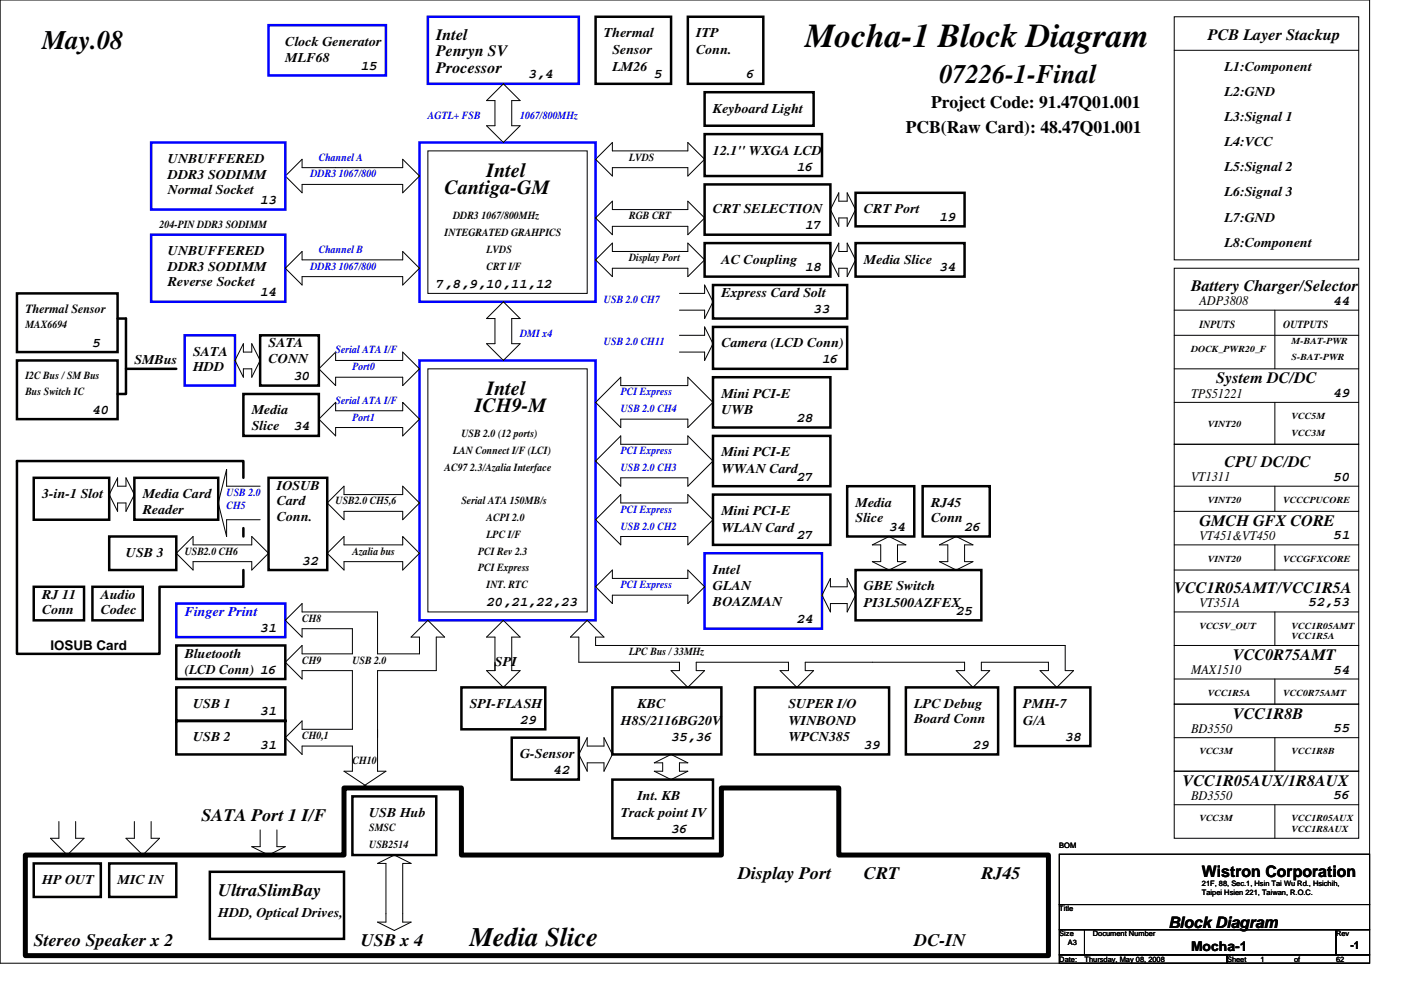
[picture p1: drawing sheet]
<svg xmlns="http://www.w3.org/2000/svg" width="297mm" height="210mm" viewBox="0 0 297 210" stroke-linecap="round" stroke-linejoin="round" font-family="sans-serif">
<defs><g id="words">
<text font-size="7.1" x="170.7" y="9.9">Mocha-1 Block Diagram</text>
<g font-size="5.7">
<text x="8.9" y="10.4">May.08</text>
<text x="199.2" y="17.5">07226-1-Final</text>
<text x="99.6" y="200.6">Media Slice</text>
</g>
<g font-size="4.3">
<text x="94.3" y="41.2">Cantiga-GM</text>
<text x="103.2" y="37.6">Intel</text>
<text x="103.2" y="83.8">Intel</text>
<text x="100.7" y="87.4">ICH9-M</text>
</g>
<g font-size="3.7">
<text x="197.4" y="23">Project Code: 91.47Q01.001</text>
<text x="192.1" y="28.3">PCB(Raw Card): 48.47Q01.001</text>
<text x="42.7" y="174">SATA Port 1 I/F</text>
<text x="46.3" y="190">UltraSlimBay</text>
<text x="156.5" y="186.5">Display Port</text>
<text x="183.2" y="186.5">CRT</text>
<text x="208.1" y="186.5">RJ45</text>
<text x="7.2" y="200.7">Stereo Speaker x 2</text>
<text x="76.5" y="200.7">USB x 4</text>
<text x="193.8" y="200.7">DC-IN</text>
</g>
<g font-size="3.4">
<text x="92.5" y="11.9">Penryn SV</text>
<text x="92.5" y="8.4">Intel</text>
<text x="256.1" y="8.4">PCB Layer Stackup</text>
<text x="92.5" y="15.5">Processor</text>
<text x="252.5" y="61.7">Battery Charger/Selector</text>
<text x="257.8" y="81.3">System DC/DC</text>
<text x="259.6" y="99.1">CPU DC/DC</text>
<text x="254.3" y="111.5">GMCH GFX CORE</text>
<text x="249" y="125.7">VCC1R05AMT/VCC1R5A</text>
<text x="261.4" y="140">VCC0R75AMT</text>
<text x="261.4" y="152.4">VCC1R8B</text>
<text x="250.7" y="166.6">VCC1R05AUX/1R8AUX</text>
<text x="254.8" y="186.1">Wistron Corporation</text>
<text x="247.7" y="196.7">Block Diagram</text>
</g>
<g font-size="2.8">
<text x="60.5" y="9.7">Clock Generator</text>
<text x="128.1" y="7.9">Thermal</text>
<text x="129.8" y="11.5">Sensor</text>
<text x="147.6" y="7.9">ITP</text>
<text x="147.6" y="11.5">Conn.</text>
<text x="60.5" y="13.2">MLF68</text>
<text x="76.5" y="14.8">15</text>
<text x="112.1" y="16.6">3,4</text>
<text x="129.8" y="15">LM26</text>
<text x="138.7" y="16.6">5</text>
<text x="158.3" y="16.6">6</text>
<text x="259.6" y="15">L1:Component</text>
<text x="151.2" y="23.9">Keyboard Light</text>
<text x="259.6" y="20.3">L2:GND</text>
<text x="259.6" y="25.7">L3:Signal 1</text>
<text x="35.6" y="34.6">UNBUFFERED</text>
<text x="151.2" y="32.8">12.1'' WXGA LCD</text>
<text x="259.6" y="31">L4:VCC</text>
<text x="35.6" y="37.9">DDR3 SODIMM</text>
<text x="35.6" y="41.2">Normal Socket</text>
<text x="168.9" y="36.2">16</text>
<text x="259.6" y="41.7">L6:Signal 3</text>
<text x="259.6" y="36.3">L5:Signal 2</text>
<text x="55.2" y="43.3">13</text>
<text x="151.2" y="45.2">CRT SELECTION</text>
<text x="183.2" y="45.2">CRT Port</text>
<text x="199.2" y="46.8">19</text>
<text x="259.6" y="47">L7:GND</text>
<text x="170.7" y="48.6">17</text>
<text x="259.6" y="52.3">L8:Component</text>
<text x="35.6" y="54.1">UNBUFFERED</text>
<text x="35.6" y="57.4">DDR3 SODIMM</text>
<text x="152.9" y="55.9">AC Coupling</text>
<text x="170.7" y="57.5">18</text>
<text x="183.2" y="55.9">Media Slice</text>
<text x="199.2" y="57.5">34</text>
<text x="35.6" y="60.7">Reverse Socket</text>
<text x="55.2" y="62.8">14</text>
<text x="92.5" y="61.1">7,8,9,10,11,12</text>
<text x="152.9" y="63">Express Card Solt</text>
<text x="254.3" y="64.8">ADP3808</text>
<text x="282.7" y="64.6">44</text>
<text x="172.5" y="66.4">33</text>
<text x="19.6" y="73.5">5</text>
<text x="28.5" y="77.2">SMBus</text>
<text x="40.9" y="75.5">SATA</text>
<text x="56.9" y="73.7">SATA</text>
<text x="56.9" y="77">CONN</text>
<text x="152.9" y="73.7">Camera (LCD Conn)</text>
<text x="174.3" y="77.1">16</text>
<text x="40.9" y="78.8">HDD</text>
<text x="62.3" y="80.6">30</text>
<text x="19.6" y="87.7">40</text>
<text x="53.4" y="87.9">Media</text>
<text x="152.9" y="87.9">UWB</text>
<text x="152.9" y="84.3">Mini PCI-E</text>
<text x="168.9" y="89.5">28</text>
<text x="252.5" y="84.3">TPS51221</text>
<text x="282.7" y="84.2">49</text>
<text x="53.4" y="91.2">Slice</text>
<text x="62.3" y="91.3">34</text>
<text x="152.9" y="100.4">WWAN Card</text>
<text x="152.9" y="96.8">Mini PCI-E</text>
<text x="168.9" y="102">27</text>
<text x="282.7" y="102">50</text>
<text x="8.9" y="105.7">3-in-1 Slot</text>
<text x="30.3" y="105.7">Media Card</text>
<text x="58.7" y="103.9">IOSUB</text>
<text x="58.7" y="107.2">Card</text>
<text x="181.4" y="107.5">Media</text>
<text x="197.4" y="107.5">RJ45</text>
<text x="252.5" y="102.1">VT1311</text>
<text x="30.3" y="109">Reader</text>
<text x="58.7" y="110.5">Conn.</text>
<text x="152.9" y="112.8">WLAN Card</text>
<text x="152.9" y="109.2">Mini PCI-E</text>
<text x="181.4" y="110.8">Slice</text>
<text x="188.5" y="112.6">34</text>
<text x="197.4" y="110.8">Conn</text>
<text x="204.5" y="112.6">26</text>
<text x="26.7" y="118.1">USB 3</text>
<text x="64" y="119.7">32</text>
<text x="168.9" y="114.4">27</text>
<text x="254.3" y="114.6">VT451&amp;VT450</text>
<text x="282.7" y="114.4">51</text>
<text x="151.2" y="121.7">Intel</text>
<text x="151.2" y="125.2">GLAN</text>
<text x="183.2" y="125.2">GBE Switch</text>
<text x="8.9" y="127">RJ 11</text>
<text x="8.9" y="130.3">Conn</text>
<text x="21.4" y="127">Audio</text>
<text x="21.4" y="130.3">Codec</text>
<text x="103.2" y="128.6">20,21,22,23</text>
<text x="151.2" y="128.5">BOAZMAN</text>
<text x="183.2" y="128.8">PI3L500AZFEX</text>
<text x="202.7" y="130.4">25</text>
<text x="254.3" y="128.8">VT351A</text>
<text x="277.4" y="128.6">52,53</text>
<text x="10.7" y="137.8">IOSUB Card</text>
<text x="55.2" y="134">31</text>
<text x="168.9" y="132.2">24</text>
<text x="39.2" y="139.5">Bluetooth</text>
<text x="39.2" y="143">(LCD Conn) 16</text>
<text x="104.9" y="141.2">SPI</text>
<text x="252.5" y="143">MAX1510</text>
<text x="282.7" y="142.9">54</text>
<text x="40.9" y="150.1">USB 1</text>
<text x="55.2" y="151.7">31</text>
<text x="99.6" y="150.1">SPI-FLASH</text>
<text x="110.3" y="153.5">29</text>
<text x="131.6" y="153.7">H8S/2116BG20V</text>
<text x="135.2" y="150.1">KBC</text>
<text x="167.2" y="150.1">SUPER I/O</text>
<text x="167.2" y="153.7">WINBOND</text>
<text x="193.8" y="150.1">LPC Debug</text>
<text x="193.8" y="153.4">Board Conn</text>
<text x="217" y="150.1">PMH-7</text>
<text x="217" y="153.7">G/A</text>
<text x="252.5" y="155.4">BD3550</text>
<text x="282.7" y="155.3">55</text>
<text x="40.9" y="157.2">USB 2</text>
<text x="55.2" y="158.9">31</text>
<text x="110.3" y="160.8">G-Sensor</text>
<text x="142.3" y="157.1">35,36</text>
<text x="167.2" y="157.2">WPCN385</text>
<text x="183.2" y="158.9">39</text>
<text x="206.3" y="158.9">29</text>
<text x="225.8" y="157.1">38</text>
<text x="117.4" y="164.2">42</text>
<text x="78.3" y="173.2">USB Hub</text>
<text x="131.6" y="173.2">Track point IV</text>
<text x="135.2" y="169.7">Int. KB</text>
<text x="252.5" y="169.7">BD3550</text>
<text x="282.7" y="169.5">56</text>
<text x="142.3" y="176.6">36</text>
<text x="8.9" y="187.5">HP OUT</text>
<text x="24.9" y="187.5">MIC IN</text>
<text x="46.3" y="194.6">HDD, Optical Drives,</text>
<text x="252.5" y="201.8">Mocha-1</text>
</g>
<text font-size="2.8" fill="#00f" x="39.2" y="130.6">Finger Print</text>
<text font-size="2.6" x="5.4" y="66.4">Thermal Sensor</text>
<g font-size="2.3" fill="#00f">
<text x="90.7" y="25.2">AGTL+ FSB</text>
<text x="110.3" y="25.2">1067/800MHz</text>
<text x="67.6" y="34.1">Channel A</text>
<text x="65.8" y="37.6">DDR3 1067/800</text>
<text x="67.6" y="53.6">Channel B</text>
<text x="65.8" y="57.2">DDR3 1067/800</text>
<text x="128.1" y="64.3">USB 2.0 CH7</text>
<text x="110.3" y="71.4">DMI x4</text>
<text x="71.2" y="75">Serial ATA I/F</text>
<text x="128.1" y="73.2">USB 2.0 CH11</text>
<text x="74.7" y="78.5">Port0</text>
<text x="131.6" y="83.9">PCI Express</text>
<text x="71.2" y="85.6">Serial ATA I/F</text>
<text x="74.7" y="89.2">Port1</text>
<text x="131.6" y="87.4">USB 2.0 CH4</text>
<text x="131.6" y="96.3">PCI Express</text>
<text x="131.6" y="99.9">USB 2.0 CH3</text>
<text x="48" y="105.2">USB 2.0</text>
<text x="48" y="107.9">CH5</text>
<text x="131.6" y="112.3">USB 2.0 CH2</text>
<text x="131.6" y="108.8">PCI Express</text>
<text x="131.6" y="124.8">PCI Express</text>
</g>
<g font-size="2.3">
<text x="133.4" y="34.1">LVDS</text>
<text x="96" y="46.5">DDR3 1067/800MHz</text>
<text x="133.4" y="46.5">RGB CRT</text>
<text x="33.8" y="48.3">204-PIN DDR3 SODIMM</text>
<text x="94.3" y="50.1">INTEGRATED GRAHPICS</text>
<text x="103.2" y="53.6">LVDS</text>
<text x="103.2" y="57.2">CRT I/F</text>
<text x="133.4" y="55.4">Display Port</text>
<text x="5.4" y="69.6">MAX6694</text>
<text x="254.3" y="69.6">INPUTS</text>
<text x="272.1" y="69.6">OUTPUTS</text>
<text x="5.4" y="80.3">I2C Bus / SM Bus</text>
<text x="5.4" y="83.9">Bus Switch IC</text>
<text x="97.8" y="92.8">USB 2.0 (12 ports)</text>
<text x="94.3" y="99.9">AC97 2.3/Azalia Interface</text>
<text x="96.1" y="96.3">LAN Connect I/F (LCI)</text>
<text x="71.2" y="107">USB2.0 CH5,6</text>
<text x="97.8" y="107">Serial ATA 150MB/s</text>
<text x="103.2" y="110.5">ACPI 2.0</text>
<text x="39.2" y="117.6">USB2.0 CH6</text>
<text x="74.7" y="117.6">Azalia bus</text>
<text x="101.4" y="117.6">PCI Rev 2.3</text>
<text x="103.2" y="114.1">LPC I/F</text>
<text x="101.4" y="121.2">PCI Express</text>
<text x="103.2" y="124.8">INT. RTC</text>
<text x="64" y="131.9">CH8</text>
<text x="64" y="140.8">CH9</text>
<text x="74.7" y="140.8">USB 2.0</text>
<text x="133.4" y="139">LPC Bus / 33MHz</text>
<text x="64" y="156.8">CH0,1</text>
<text x="74.7" y="162.1">CH10</text>
<text x="78.3" y="179.9">USB2514</text>
<text x="78.3" y="176.3">SMSC</text>
<text x="286.3" y="201.3">-1</text>
</g>
<g font-size="1.9">
<text x="252.5" y="74.7">DOCK_PWR20_F</text>
<text x="273.9" y="72.9">M-BAT-PWR</text>
<text x="273.9" y="76.4">S-BAT-PWR</text>
<text x="273.9" y="88.9">VCC5M</text>
<text x="256.1" y="90.7">VINT20</text>
<text x="273.9" y="92.4">VCC3M</text>
<text x="256.1" y="106.7">VINT20</text>
<text x="272.1" y="106.7">VCCCPUCORE</text>
<text x="256.1" y="119.1">VINT20</text>
<text x="272.1" y="119.1">VCCGFXCORE</text>
<text x="254.3" y="133.3">VCC5V_OUT</text>
<text x="273.9" y="133.3">VCC1R05AMT</text>
<text x="273.9" y="135.6">VCC1R5A</text>
<text x="256.1" y="147.6">VCC1R5A</text>
<text x="272.1" y="147.6">VCC0R75AMT</text>
<text x="254.3" y="160">VCC3M</text>
<text x="273.9" y="160">VCC1R8B</text>
<text x="254.3" y="174.2">VCC3M</text>
<text x="273.9" y="174.2">VCC1R05AUX</text>
<text x="273.9" y="176.5">VCC1R8AUX</text>
</g>
<g font-size="1.6">
<text x="224.6" y="179.9">BOM</text>
<text x="254.8" y="187.9">21F, 88, Sec.1, Hsin Tai Wu Rd., Hsichih,</text>
<text x="254.8" y="189.7">Taipei Hsien 221, Taiwan, R.O.C.</text>
<text x="224.6" y="193.3">Title</text>
<text x="224.6" y="198.6">Size</text>
<text x="224.6" y="203.9">Date:</text>
<text x="226.4" y="200.4">A3</text>
<text x="229.9" y="203.9">Thursday, May 08, 2008</text>
<text x="231.7" y="198.6">Document Number</text>
<text x="260.2" y="203.9">Sheet</text>
<text x="267.3" y="203.9">1</text>
<text x="274.4" y="203.9">of</text>
<text x="283.3" y="198.6">Rev</text>
<text x="283.3" y="203.9">62</text>
</g>
</g></defs>
<g fill="none" stroke="#000" stroke-width=".21">
<path d="M0 0h290.4v204.3h-290.4zM249 3.6h39.1v51.5h-39.1zM249 10.7h39.1M64 33.8v1.8h21.4v-1.8l3.5 3.5-3.5 3.6v-1.8h-21.4v1.8l-3.5-3.6zM90.7 32h33.8v30.2h-33.8zM103.2 21.3l3.5-3.5 3.6 3.5h-1.8v5.4h1.8l-3.6 3.5-3.5-3.5h1.7v-5.4zM129.8 30.2v1.8h16v-1.8l3.6 3.6-3.6 3.5v-1.7h-16v1.7l-3.5-3.5zM64 53.3v1.8h21.4v-1.8l3.5 3.6-3.5 3.6v-1.8h-21.4v1.8l-3.5-3.6zM126.3 46.2l3.5-3.5v1.7h16v-1.7l3.6 3.5-3.6 3.6v-1.8h-16v1.8zM129.8 51.6v1.7h16v-1.7l3.6 3.5-3.6 3.6v-1.8h-16v1.8l-3.5-3.6zM177.8 51.6v1.7h1.8v-1.7l1.8 3.5-1.8 3.6v-1.8h-1.8v1.8l-1.7-3.6zM177.8 40.9v1.8h1.8v-1.8l1.8 3.5-1.8 3.6v-1.8h-1.8v1.8l-1.7-3.5z"/>
<path d="M249 56.9h39.1v37.3h-39.1zM51.6 72.9v1.8h1.8v-1.8l1.8 3.6-1.8 3.5v-1.8h-1.8v1.8l-1.8-3.5zM71.2 74.7v1.8h14.2v-1.8l3.5 3.5-3.5 3.6v-1.8h-14.2v1.8l-3.6-3.6zM90.7 78.2h33.8v51.6h-33.8zM103.2 67.6l3.5-3.6 3.6 3.6h-1.8v5.3h1.8l-3.6 3.6-3.5-3.6h1.7v-5.3zM144.1 62.2h5.3v-1.7l1.8 3.5-1.8 3.6v-1.8h-5.3M144.1 71.1h5.3v-1.8l1.8 3.6-1.8 3.6v-1.8h-5.3M249 71.1h39.1M249 65.8h39.1M249 78.2h39.1M270.3 65.8v12.4M67.6 88.9l3.6-3.6v1.8h14.2v-1.8l3.5 3.6-3.5 3.6v-1.8h-14.2v1.8z"/>
<path d="M131.6 88.9v1.8l-5.3-5.4 5.3-5.3v1.8h14.2v-1.8l5.4 5.3-5.4 5.4v-1.8M131.6 88.9h.1M131.6 88.9h14.2M145.8 88.9h.1M249 94.2h39.1v14.3h-39.1zM249 85.3h39.1M270.3 85.3v8.9M24.9 101.3v1.8h1.8v-1.8l1.8 3.6-1.8 3.6v-1.8h-1.8v1.8l-1.7-3.6zM37.4 117.3l3.5-3.5v1.8h12.5v-1.8l3.5 3.5-3.5 3.6v-1.8h-12.5v1.8zM55.2 103.1h-7.2v-3.5l-1.7 7.1 1.7 7.1v-3.6h7.2M69.4 117.3l3.5-3.5v1.8h12.5v-1.8l3.5 3.5-3.5 3.6v-1.8h-12.5v1.8zM72.9 103.1v1.8h12.5v-1.8l3.5 3.6-3.5 3.5v-1.7h-12.5v1.7l-3.5-3.5z"/>
<path d="M131.6 101.3v1.8l-5.3-5.3 5.3-5.3v1.7h14.2v-1.7l5.4 5.3-5.4 5.3v-1.8M131.6 101.3h.1M131.6 113.8v1.8l-5.3-5.4 5.3-5.3v1.8h14.2v-1.8l5.4 5.3-5.4 5.4v-1.8M131.6 113.8h.1M131.6 101.3h14.2M131.6 113.8h14.2M145.8 101.3h.1M145.8 113.8h.1M185 115.6l3.5-1.8 3.6 1.8h-1.8v3.5h1.8l-3.6 1.8-3.5-1.8h1.7v-3.5zM199.2 115.6l3.5-1.8 3.6 1.8h-1.8v3.5h1.8l-3.6 1.8-3.5-1.8h1.8v-3.5zM249 103.1h39.1M249 115.6h39.1"/>
<path d="M249 108.5v28.4M270.3 103.1v5.4M270.3 115.6v5.3M288.1 108.5v28.4M103.2 135.1l3.5-3.5 3.6 3.5h-1.8v7.1h1.8l-3.6 3.6-3.5-3.6h1.7v-7.1zM120.9 135.1l3.6-3.5 3.6 3.5h-1.8v1.8h99.5v5.3h1.8l-3.5 3.6-3.6-3.6h1.8v-1.7h-14.2v1.7h1.7l-3.5 3.6-3.6-3.6h1.8v-1.7h-33.8v1.7h1.8l-3.6 3.6-3.5-3.6h1.8v-1.7h-19.6v1.7h1.8l-3.6 3.6-3.5-3.6h1.8v-1.7h-21.4v-5.4zM129.8 120.9v1.8h16v-1.8l3.6 3.6-3.6 3.5v-1.8h-16v1.8l-3.5-3.5zM176.1 122.7v1.8h3.5v-1.8l1.8 3.5-1.8 3.6v-1.8h-3.5v1.8l-1.8-3.6zM249 136.9h39.1v12.5h-39.1zM249 129.8h39.1M249 120.9h39.1M270.3 129.8v7.1"/>
<path d="M80 156.5v-14.3h12.5v-7.1h1.8l-3.6-3.5-3.5 3.5h1.7v3.6h-8.9v-8.9h-16v-1.8l-3.5 3.6 3.5 3.5v-1.7l10.7-.1v5.4h-10.7v-1.8l-3.5 3.6 3.5 3.5v-1.8h10.7v12.5h-10.7v-1.8l-3.5 3.6 3.5 3.5v-1.8h10.7v5.4h-1.8l5.4 3.5M80 154.7v8.9h1.8l-5.3 3.5M104.9 140.5v1.7M124.5 156.5v1.7h3.6v-1.7l1.7 3.5-1.7 3.6v-1.8h-3.6v1.8l-1.8-3.6zM249 149.4h39.1v14.2h-39.1zM249 144h39.1M249 156.5h39.1M270.3 144v5.4M270.3 156.5v7.1M12.5 174.2v3.6h-1.8l3.6 3.6 3.5-3.6h-1.8v-3.6M28.5 174.2v3.6h-1.8l3.6 3.6 3.5-3.6h-1.8v-3.6M55.2 176v3.6h-1.8l3.5 1.8 3.6-1.8h-1.8v-3.6"/>
<path d="M138.7 161.8l3.6-1.8 3.5 1.8h-1.7v1.8h1.7l-3.5 1.8-3.6-1.8h1.8v-1.8zM249 163.6h39.1v14.2h-39.1zM249 170.7h39.1M270.3 170.7v7.1M80 183.1l3.6-1.7 3.6 1.7h-1.8v12.5h1.8l-3.6 1.8-3.6-1.8h1.8v-12.5zM224.6 181.2h65.8v10.7h-65.8zM224.6 191.9h65.8v5.3h-65.8zM224.6 197.2h5.3v5.3h-5.3zM229.9 197.2h53.4v5.3h-53.4zM283.3 197.2h7.1v5.3h-7.1zM224.6 202.5h35.6v1.8h-35.6zM260.2 202.5h30.2v1.8h-30.2z"/>
</g>
<path d="M56.9 5.3h24.9v10.7h-24.9zM90.7 3.6h32v14.2h-32zM32 30.2h28.5v14.2h-28.5zM88.9 30.2h37.4v33.8h-37.4zM32 49.8h28.5v14.2h-28.5zM39.2 71.1h10.6v10.7h-10.6zM88.9 76.5h37.4v55.1h-37.4zM149.4 117.3h24.9v16h-24.9zM37.4 128h23.1v7.1h-23.1z" fill="none" stroke="#00f" stroke-width=".53"/>
<g fill="none" stroke="#000" stroke-width=".53">
<path d="M126.3 3.6h16v14.2h-16zM145.8 3.6h16v14.2h-16zM149.4 19.6h23.1v7.1h-23.1zM149.4 39.1h26.7v10.7h-26.7zM149.4 28.4h24.9v8.9h-24.9zM149.4 51.6h26.7v7.1h-26.7zM181.4 51.6h23.1v7.1h-23.1zM181.4 40.9h23.1v7.1h-23.1zM3.6 76.5h21.3v12.4h-21.3zM3.6 62.2h21.3v12.5h-21.3zM24.9 67.6h1.8v16h-1.8M26.7 78.2h10.7"/>
<path d="M55.2 71.1h12.4v10.7h-12.4zM151.2 60.5h28.4v7.1h-28.4zM151.2 69.3h28.4v8.9h-28.4zM51.6 83.6h16v8.9h-16zM151.2 92.5h24.9v10.6h-24.9zM151.2 80h24.9v10.7h-24.9zM7.2 101.3h16v8.9h-16zM23.2 113.8h14.2v7.1h-14.2zM28.5 101.3h17.8v8.9h-17.8zM51.6 101.3v-3.5h-48v40.9h30.2v-14.2h17.8v-3.6M51.6 112v1.8M56.9 101.3h12.5v19.6h-12.5z"/>
<path d="M151.2 104.9h24.9v10.7h-24.9zM179.6 103.1h14.2v10.7h-14.2zM195.6 103.1h14.2v10.7h-14.2zM7.2 124.5h10.6v7.1h-10.6zM19.6 124.5h10.7v7.1h-10.7zM37.4 136.9h23.1v7.1h-23.1zM181.4 120.9h26.7v10.7h-26.7zM37.4 152.9h23.1v7.1h-23.1zM37.4 145.8h23.1v7.1h-23.1zM97.8 145.8h17.8v8.9h-17.8zM108.5 156.5h14.2v8.9h-14.2zM129.8 145.8h23.1v14.2h-23.1z"/>
<path d="M160.1 145.8h28.4v14.2h-28.4zM192.1 145.8h19.5v14.2h-19.5zM215.2 145.8h16v12.4h-16zM74.7 168.9h17.8v12.5h-17.8zM129.8 165.4h21.4v12.4h-21.4zM7.2 183.1h14.2v7.1h-14.2zM23.2 183.1h14.2v7.1h-14.2zM44.5 184.9h28.4v14.2h-28.4z"/>
</g>
<path d="M5.4 181.4h67.5v-14.3h24.9v14.3h55.1v-14.3h24.9v14.3h44.5v21.3h-216.9z" fill="none" stroke="#000" stroke-width="1.1"/>
<use href="#words"/>
</svg>
